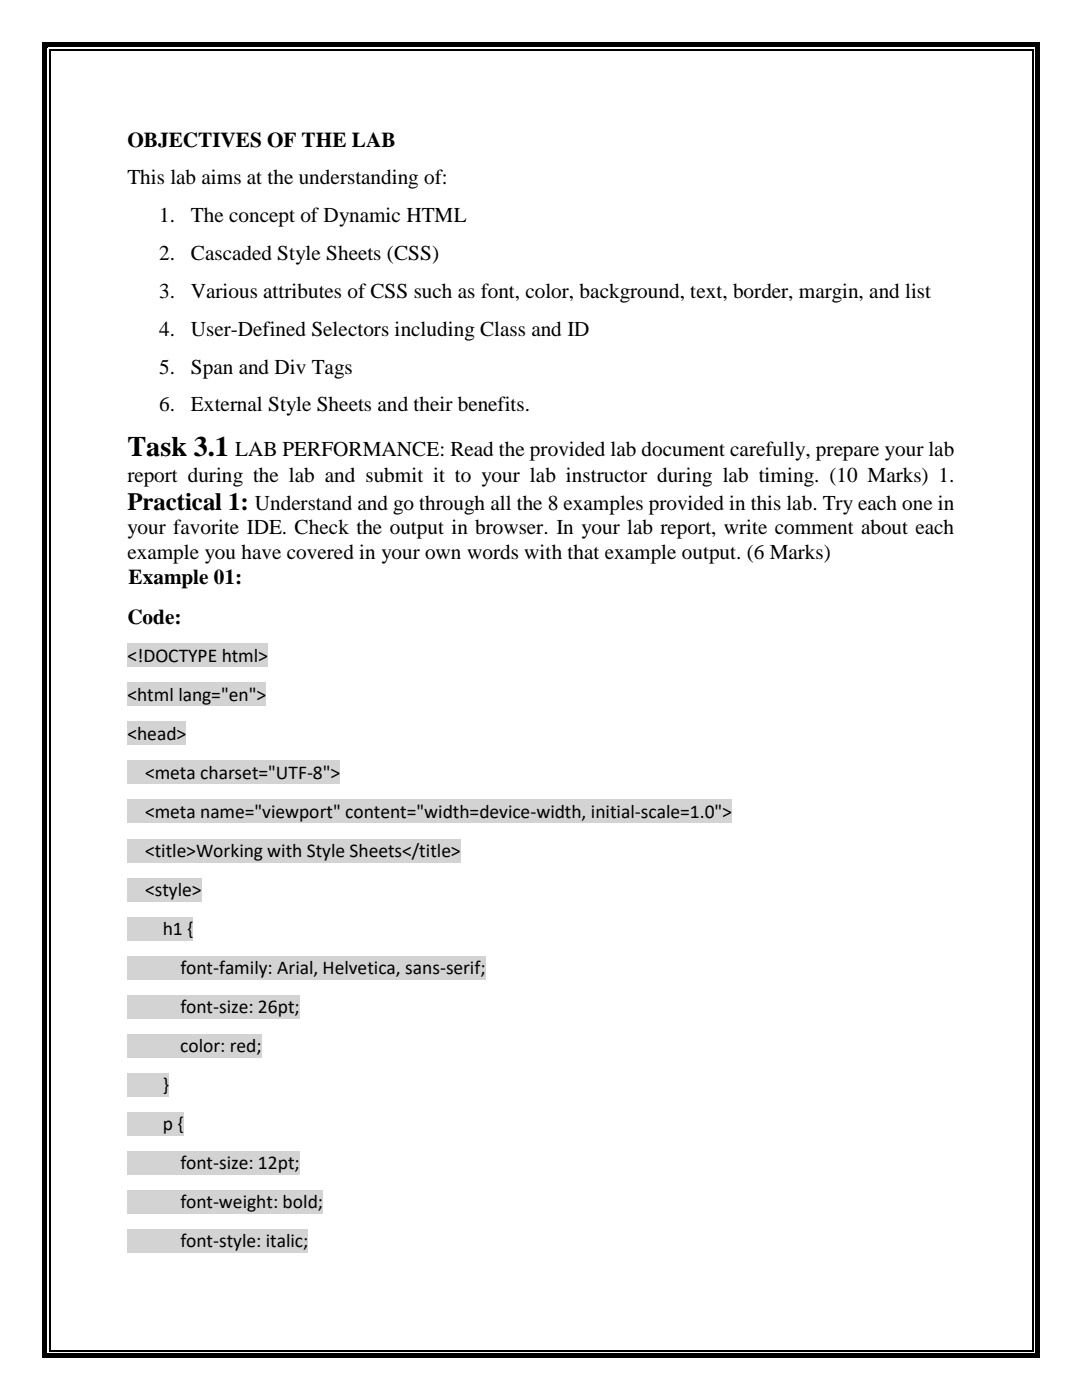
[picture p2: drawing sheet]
<svg xmlns="http://www.w3.org/2000/svg" width="216mm" height="279mm" viewBox="0 0 216 279" stroke-linecap="round" stroke-linejoin="round" font-family="sans-serif">
<defs><g id="words">
<text font-size="5.6" x="25.4" y="91.1">Task 3.1</text>
<text font-size="5" x="25.4" y="101.7">Practical 1:</text>
<g font-size="4.2">
<text x="25.4" y="29.3">OBJECTIVES OF THE LAB</text>
<text x="25.4" y="36.8">This lab aims at the understanding of:</text>
<text x="31.8" y="44.4">1.</text>
<text x="38.1" y="44.4">The concept of Dynamic HTML</text>
<text x="31.8" y="51.9">2.</text>
<text x="38.1" y="51.9">Cascaded Style Sheets (CSS)</text>
<text x="31.8" y="59.4">3.</text>
<text x="38.1" y="59.4">Various attributes of CSS such as font, color, background, text, border, margin, and list</text>
<text x="31.8" y="67">4.</text>
<text x="38.1" y="67">User-Defined Selectors including Class and ID</text>
<text x="31.8" y="74.6">5.</text>
<text x="38.1" y="74.6">Span and Div Tags</text>
<text x="31.8" y="82.1">6.</text>
<text x="38.1" y="82.1">External Style Sheets and their benefits.</text>
<text x="47" y="91.1">LAB PERFORMANCE: Read the provided lab document carefully, prepare your lab</text>
<text x="25.4" y="96.1">report during the lab and submit it to your lab instructor during lab timing. (10 Marks) 1.</text>
<text x="50.8" y="101.7">Understand and go through all the 8 examples provided in this lab. Try each one in</text>
<text x="25.4" y="106.7">your favorite IDE. Check the output in browser. In your lab report, write comment about each</text>
<text x="25.4" y="111.5">example you have covered in your own words with that example output. (6 Marks)</text>
<text x="25.7" y="116.5">Example 01:</text>
<text x="25.4" y="124.4">Code:</text>
</g>
<g font-size="3.9">
<text x="25.4" y="132.1">&lt;!DOCTYPE html&gt;</text>
<text x="25.4" y="139.8">&lt;html lang=&quot;en&quot;&gt;</text>
<text x="25.4" y="147.6">&lt;head&gt;</text>
<text x="29" y="155.4">&lt;meta charset=&quot;UTF-8&quot;&gt;</text>
<text x="29" y="163.2">&lt;meta name=&quot;viewport&quot; content=&quot;width=device-width, initial-scale=1.0&quot;&gt;</text>
<text x="29" y="171">&lt;title&gt;Working with Style Sheets&lt;/title&gt;</text>
<text x="29" y="178.8">&lt;style&gt;</text>
<text x="32.5" y="186.6">h1 {</text>
<text x="36" y="194.4">font-family: Arial, Helvetica, sans-serif;</text>
<text x="36" y="202.2">font-size: 26pt;</text>
<text x="35.9" y="210">color: red;</text>
<text x="32.5" y="217.8">}</text>
<text x="32.5" y="225.5">p {</text>
<text x="36" y="233.3">font-size: 12pt;</text>
<text x="36" y="241.1">font-weight: bold;</text>
<text x="36" y="248.9">font-style: italic;</text>
</g>
</g></defs>
<g fill="#d3d3d3">
<path d="M25.4 128.4h28v4.8h-28z" fill-rule="evenodd"/>
<path d="M25.4 136.2h27.7v4.7h-27.7z" fill-rule="evenodd"/>
<path d="M25.4 144h11.7v4.7h-11.7z" fill-rule="evenodd"/>
<path d="M25.4 151.8h42.5v4.7h-42.5z" fill-rule="evenodd"/>
<path d="M25.4 159.6h120.6v4.7h-120.6z" fill-rule="evenodd"/>
<path d="M25.4 167.4h66.5v4.7h-66.5z" fill-rule="evenodd"/>
<path d="M25.4 175.2h14.8v4.7h-14.8z" fill-rule="evenodd"/>
<path d="M25.4 182.9h13.1v4.8h-13.1z" fill-rule="evenodd"/>
<path d="M25.4 190.7h71.5v4.8h-71.5z" fill-rule="evenodd"/>
<path d="M25.4 198.5h34.4v4.8h-34.4z" fill-rule="evenodd"/>
<path d="M25.4 206.3h26.8v4.8h-26.8z" fill-rule="evenodd"/>
<path d="M25.4 214.1h8.3v4.8h-8.3z" fill-rule="evenodd"/>
<path d="M25.4 221.9h11.2v4.7h-11.2z" fill-rule="evenodd"/>
<path d="M25.4 229.7h34.4v4.7h-34.4z" fill-rule="evenodd"/>
<path d="M25.4 237.5h39v4.7h-39z" fill-rule="evenodd"/>
<path d="M25.4 245.3h36.1v4.7h-36.1z" fill-rule="evenodd"/>
</g>
<g fill="#000">
<path d="M8.5 8.5h1v1.5h-1z" fill-rule="evenodd"/>
<path d="M8.5 8.5h1.5v1h-1.5z" fill-rule="evenodd"/>
</g>
<g fill="#fff">
<path d="M9.5 9.5h.3v.5h-.3z" fill-rule="evenodd"/>
<path d="M9.5 9.5h.5v.3h-.5z" fill-rule="evenodd"/>
</g>
<g fill="#000">
<path d="M9.8 9.8h.2v.2h-.2z" fill-rule="evenodd"/>
<path d="M9.8 9.8h.2v.2h-.2z" fill-rule="evenodd"/>
<path d="M10 8.5h195.9v1h-195.9z" fill-rule="evenodd"/>
</g>
<path d="M10 9.5h195.9v.3h-195.9z" fill-rule="evenodd" fill="#fff"/>
<path d="M10 9.9h195.9" fill="none" stroke="#000" stroke-width=".25"/>
<g fill="#000">
<path d="M205.9 8.5h1.6v1h-1.6z" fill-rule="evenodd"/>
<path d="M206.4 8.5h1.1v1.5h-1.1z" fill-rule="evenodd"/>
</g>
<g fill="#fff">
<path d="M206.2 9.5h.2v.5h-.2z" fill-rule="evenodd"/>
<path d="M205.9 9.5h.5v.3h-.5z" fill-rule="evenodd"/>
</g>
<g fill="#000">
<path d="M205.9 9.8h.3v.2h-.3z" fill-rule="evenodd"/>
<path d="M205.9 9.8h.3v.2h-.3z" fill-rule="evenodd"/>
<path d="M8.5 10h1v259.4h-1z" fill-rule="evenodd"/>
</g>
<path d="M9.5 10h.3v259.4h-.3z" fill-rule="evenodd" fill="#fff"/>
<path d="M9.9 10v259.4" fill="none" stroke="#000" stroke-width=".25"/>
<path d="M206.4 10h1.1v259.4h-1.1z" fill-rule="evenodd" fill="#000"/>
<path d="M206.2 10h.2v259.4h-.2z" fill-rule="evenodd" fill="#fff"/>
<path d="M206 10v259.4" fill="none" stroke="#000" stroke-width=".25"/>
<g fill="#000">
<path d="M8.5 269.4h1v1.6h-1z" fill-rule="evenodd"/>
<path d="M8.5 269.9h1.5v1.1h-1.5z" fill-rule="evenodd"/>
</g>
<g fill="#fff">
<path d="M9.5 269.4h.3v.5h-.3z" fill-rule="evenodd"/>
<path d="M9.5 269.7h.5v.2h-.5z" fill-rule="evenodd"/>
</g>
<g fill="#000">
<path d="M9.8 269.4h.2v.3h-.2z" fill-rule="evenodd"/>
<path d="M9.8 269.4h.2v.3h-.2z" fill-rule="evenodd"/>
<path d="M10 269.9h195.9v1.1h-195.9z" fill-rule="evenodd"/>
</g>
<path d="M10 269.7h195.9v.2h-195.9z" fill-rule="evenodd" fill="#fff"/>
<path d="M10 269.5h195.9" fill="none" stroke="#000" stroke-width=".25"/>
<g fill="#000">
<path d="M205.9 269.9h1.6v1.1h-1.6z" fill-rule="evenodd"/>
<path d="M206.4 269.4h1.1v1.6h-1.1z" fill-rule="evenodd"/>
</g>
<g fill="#fff">
<path d="M206.2 269.4h.2v.5h-.2z" fill-rule="evenodd"/>
<path d="M205.9 269.7h.5v.2h-.5z" fill-rule="evenodd"/>
</g>
<g fill="#000">
<path d="M205.9 269.4h.3v.3h-.3z" fill-rule="evenodd"/>
<path d="M205.9 269.4h.3v.3h-.3z" fill-rule="evenodd"/>
</g>
<use href="#words"/>
</svg>
